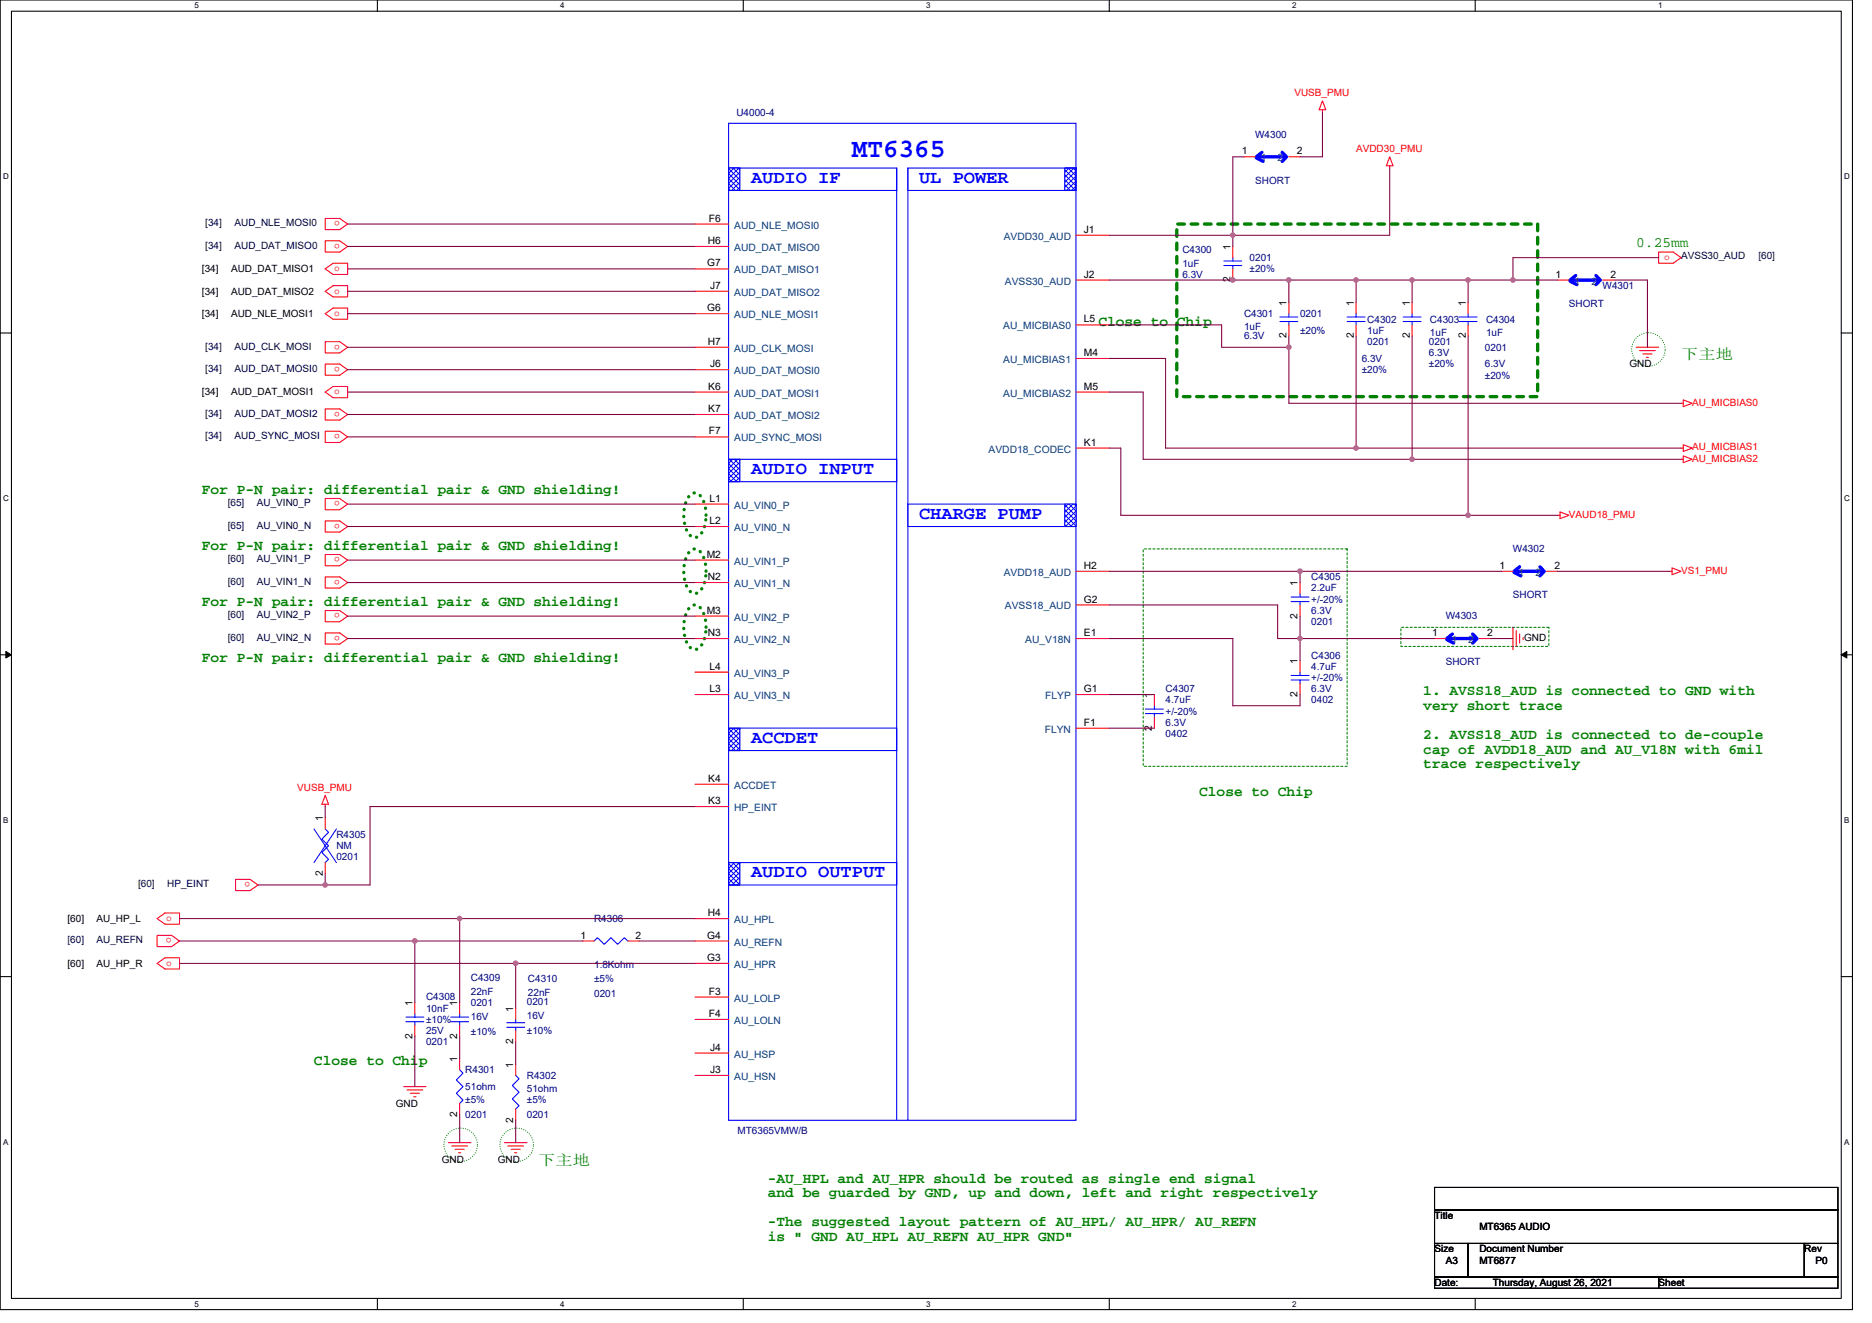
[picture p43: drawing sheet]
<svg xmlns="http://www.w3.org/2000/svg" width="297mm" height="210mm" viewBox="0 0 297 210" stroke-linecap="round" stroke-linejoin="round" font-family="sans-serif">
<defs><g id="words">
<text font-size="4.3" fill="#00f" x="135.2" y="24.9">MT6365</text>
<g font-size="2.8" fill="#00f">
<text x="119.2" y="29">AUDIO IF</text>
<text x="145.8" y="29">UL POWER</text>
<text x="119.2" y="75.2">AUDIO INPUT</text>
<text x="145.8" y="82.4">CHARGE PUMP</text>
<text x="119.2" y="117.9">ACCDET</text>
<text x="119.2" y="139.3">AUDIO OUTPUT</text>
</g>
<g font-size="2.3" fill="#008000">
<text x="259.6" y="39.2">0.25mm</text>
<text x="174.3" y="51.7">Close to Chip</text>
<text x="266.7" y="57">下主地</text>
<text x="32" y="78.4">For P-N pair: differential pair &amp; GND shielding!</text>
<text x="32" y="87.3">For P-N pair: differential pair &amp; GND shielding!</text>
<text x="32" y="96.2">For P-N pair: differential pair &amp; GND shielding!</text>
<text x="32" y="105.1">For P-N pair: differential pair &amp; GND shielding!</text>
<text x="225.8" y="110.4">1. AVSS18_AUD is connected to GND with</text>
<text x="225.8" y="112.7">very short trace</text>
<text x="225.8" y="117.3">2. AVSS18_AUD is connected to de-couple</text>
<text x="225.8" y="119.6">cap of AVDD18_AUD and AU_V18N with 6mil</text>
<text x="225.8" y="121.9">trace respectively</text>
<text x="190.3" y="126.4">Close to Chip</text>
<text x="49.8" y="169.1">Close to Chip</text>
<text x="85.4" y="185">下主地</text>
<text x="121.8" y="187.7">-AU_HPL and AU_HPR should be routed as single end signal</text>
<text x="121.8" y="190">and be guarded by GND, up and down, left and right respectively</text>
<text x="121.8" y="194.6">-The suggested layout pattern of AU_HPL/ AU_HPR/ AU_REFN</text>
<text x="121.8" y="197">is &quot; GND AU_HPL AU_REFN AU_HPR GND&quot;</text>
</g>
<g font-size="1.6" fill="#f00">
<text x="205.4" y="15.3">VUSB_PMU</text>
<text x="215.2" y="24.2">AVDD30_PMU</text>
<text x="53.9" y="35.1" transform="rotate(180 53.9 35.1)">o</text>
<text x="53.9" y="38.7" transform="rotate(180 53.9 38.7)">o</text>
<text x="264.1" y="41.3">o</text>
<text x="53" y="43">o</text>
<text x="53" y="46.6">o</text>
<text x="53" y="50.1">o</text>
<text x="53.9" y="54.7" transform="rotate(180 53.9 54.7)">o</text>
<text x="53.9" y="58.3" transform="rotate(180 53.9 58.3)">o</text>
<text x="53" y="62.6">o</text>
<text x="53.9" y="65.4" transform="rotate(180 53.9 65.4)">o</text>
<text x="268.5" y="64.4">AU_MICBIAS0</text>
<text x="53.9" y="68.9" transform="rotate(180 53.9 68.9)">o</text>
<text x="268.5" y="71.5">AU_MICBIAS1</text>
<text x="268.5" y="73.3">AU_MICBIAS2</text>
<text x="53.9" y="79.6" transform="rotate(180 53.9 79.6)">o</text>
<text x="53.9" y="83.1" transform="rotate(180 53.9 83.1)">o</text>
<text x="249" y="82.1">VAUD18_PMU</text>
<text x="53.9" y="88.5" transform="rotate(180 53.9 88.5)">o</text>
<text x="53.9" y="92" transform="rotate(180 53.9 92)">o</text>
<text x="266.7" y="91">VS1_PMU</text>
<text x="53.9" y="97.4" transform="rotate(180 53.9 97.4)">o</text>
<text x="53.9" y="100.9" transform="rotate(180 53.9 100.9)">o</text>
<text x="47.2" y="125.5">VUSB_PMU</text>
<text x="39.7" y="140" transform="rotate(180 39.7 140)">o</text>
<text x="26.3" y="146.2">o</text>
<text x="27.2" y="148.9" transform="rotate(180 27.2 148.9)">o</text>
<text x="26.3" y="153.3">o</text>
</g>
<g font-size="1.6" fill="#000080">
<text x="116.9" y="18.5">U4000-4</text>
<text x="199.2" y="21.9">W4300</text>
<text x="199.2" y="29.1">SHORT</text>
<text x="187.6" y="40.2">C4300</text>
<text x="198.3" y="41.4">0201</text>
<text x="187.6" y="42.3">1uF</text>
<text x="187.6" y="44.1">6.3V</text>
<text x="198.3" y="43.2">±20%</text>
<text x="254.3" y="45.9">W4301</text>
<text x="197.4" y="50.3">C4301</text>
<text x="197.4" y="52.5">1uF</text>
<text x="197.4" y="53.9">6.3V</text>
<text x="206.3" y="50.3">0201</text>
<text x="206.3" y="53">±20%</text>
<text x="217" y="51.2">C4302</text>
<text x="217" y="53">1uF</text>
<text x="226.9" y="51.2">C4303</text>
<text x="226.9" y="53.3">1uF</text>
<text x="235.8" y="51.2">C4304</text>
<text x="235.8" y="53.3">1uF</text>
<text x="249" y="48.7">SHORT</text>
<text x="216.1" y="57.4">6.3V</text>
<text x="216.1" y="59.2">±20%</text>
<text x="217" y="54.8">0201</text>
<text x="226.7" y="54.8">0201</text>
<text x="226.7" y="56.5">6.3V</text>
<text x="226.7" y="58.3">±20%</text>
<text x="235.6" y="55.6">0201</text>
<text x="235.6" y="58.3">6.3V</text>
<text x="235.6" y="60.1">±20%</text>
<text x="240.1" y="87.7">W4302</text>
<text x="208.1" y="92.1">C4305</text>
<text x="208.1" y="93.9">2.2uF</text>
<text x="208.1" y="95.7">+/-20%</text>
<text x="240.1" y="94.9">SHORT</text>
<text x="208.1" y="99.2">0201</text>
<text x="208.1" y="97.4">6.3V</text>
<text x="229.4" y="98.3">W4303</text>
<text x="208.1" y="104.5">C4306</text>
<text x="208.1" y="106.3">4.7uF</text>
<text x="229.4" y="105.6">SHORT</text>
<text x="185" y="109.9">C4307</text>
<text x="185" y="111.7">4.7uF</text>
<text x="185" y="113.4">+/-20%</text>
<text x="208.1" y="111.7">0402</text>
<text x="208.1" y="109.9">6.3V</text>
<text x="208.1" y="108.1">+/-20%</text>
<text x="185" y="117">0402</text>
<text x="185" y="115.2">6.3V</text>
<text x="53.4" y="133">R4305</text>
<text x="53.4" y="134.8">NM</text>
<text x="53.4" y="136.5">0201</text>
<text x="94.3" y="146.3">R4306</text>
<text x="74.7" y="155.7">C4309</text>
<text x="83.8" y="155.9">C4310</text>
<text x="94.3" y="153.6">1.8Kohm</text>
<text x="94.3" y="155.9">±5%</text>
<text x="67.6" y="158.8">C4308</text>
<text x="67.6" y="160.5">10nF</text>
<text x="74.7" y="157.9">22nF</text>
<text x="74.7" y="159.7">0201</text>
<text x="74.7" y="162">16V</text>
<text x="83.6" y="159.5">0201</text>
<text x="83.6" y="161.8">16V</text>
<text x="83.8" y="158.1">22nF</text>
<text x="94.3" y="158.2">0201</text>
<text x="67.6" y="165.9">0201</text>
<text x="67.6" y="164.1">25V</text>
<text x="67.6" y="162.3">±10%</text>
<text x="74.7" y="164.3">±10%</text>
<text x="83.6" y="164.1">±10%</text>
<text x="73.8" y="170.3">R4301</text>
<text x="73.8" y="173">51ohm</text>
<text x="83.6" y="171.2">R4302</text>
<text x="83.6" y="173.4">51ohm</text>
<text x="73.8" y="175.1">±5%</text>
<text x="73.8" y="177.4">0201</text>
<text x="83.6" y="175.1">±5%</text>
<text x="83.6" y="177.4">0201</text>
<text x="117" y="179.9">MT6365VMW/B</text>
</g>
<g font-size="1.6">
<text x="197" y="24.5">1</text>
<text x="205.8" y="24.5">2</text>
<text x="112.5" y="35.2">F6</text>
<text x="112.3" y="38.7">H6</text>
<text x="172" y="37">J1</text>
<text x="195.2" y="39.6" transform="rotate(-90 195.2 39.6)">1</text>
<text x="32" y="43.2">[34]</text>
<text x="32" y="46.8">[34]</text>
<text x="36.7" y="43.2">AUD_DAT_MISO1</text>
<text x="36.7" y="46.8">AUD_DAT_MISO2</text>
<text x="112.2" y="42.3">G7</text>
<text x="112.7" y="45.8">J7</text>
<text x="172" y="44.1">J2</text>
<text x="195.2" y="44.8" transform="rotate(-90 195.2 44.8)">2</text>
<text x="246.8" y="44.1">1</text>
<text x="255.5" y="44.1">2</text>
<text x="32" y="50.3">[34]</text>
<text x="36.7" y="50.3">AUD_NLE_MOSI1</text>
<text x="112.2" y="49.4">G6</text>
<text x="172" y="51.2">L5</text>
<text x="204.1" y="53.7" transform="rotate(-90 204.1 53.7)">2</text>
<text x="204.1" y="48.5" transform="rotate(-90 204.1 48.5)">1</text>
<text x="214.8" y="53.7" transform="rotate(-90 214.8 53.7)">2</text>
<text x="214.8" y="48.5" transform="rotate(-90 214.8 48.5)">1</text>
<text x="223.7" y="53.7" transform="rotate(-90 223.7 53.7)">2</text>
<text x="223.7" y="48.5" transform="rotate(-90 223.7 48.5)">1</text>
<text x="232.6" y="53.7" transform="rotate(-90 232.6 53.7)">2</text>
<text x="232.6" y="48.5" transform="rotate(-90 232.6 48.5)">1</text>
<text x="112.3" y="54.7">H7</text>
<text x="112.7" y="58.3">J6</text>
<text x="172" y="56.5">M4</text>
<text x="258.6" y="58.3">GND</text>
<text x="32" y="62.8">[34]</text>
<text x="36.7" y="62.8">AUD_DAT_MOSI1</text>
<text x="112.4" y="61.8">K6</text>
<text x="112.4" y="65.4">K7</text>
<text x="172" y="61.8">M5</text>
<text x="112.5" y="69">F7</text>
<text x="172" y="70.7">K1</text>
<text x="112.6" y="79.6">L1</text>
<text x="112.6" y="83.2">L2</text>
<text x="112.1" y="88.5">M2</text>
<text x="112.3" y="92.1">N2</text>
<text x="172" y="95.6">G2</text>
<text x="172" y="90.3">H2</text>
<text x="205.9" y="93" transform="rotate(-90 205.9 93)">1</text>
<text x="237.9" y="90.3">1</text>
<text x="246.7" y="90.3">2</text>
<text x="112.1" y="97.4">M3</text>
<text x="112.3" y="101">N3</text>
<text x="172" y="101">E1</text>
<text x="205.9" y="98.2" transform="rotate(-90 205.9 98.2)">2</text>
<text x="227.3" y="101">1</text>
<text x="236" y="101">2</text>
<text x="241.8" y="101.7">GND</text>
<text x="112.6" y="106.3">L4</text>
<text x="205.9" y="105.4" transform="rotate(-90 205.9 105.4)">1</text>
<text x="112.6" y="109.9">L3</text>
<text x="172" y="109.9">G1</text>
<text x="182.8" y="110.8" transform="rotate(-90 182.8 110.8)">1</text>
<text x="205.9" y="110.6" transform="rotate(-90 205.9 110.6)">2</text>
<text x="172" y="115.2">F1</text>
<text x="182.8" y="116" transform="rotate(-90 182.8 116)">2</text>
<text x="112.4" y="124.1">K4</text>
<text x="51.2" y="130.3" transform="rotate(-90 51.2 130.3)">1</text>
<text x="112.4" y="127.6">K3</text>
<text x="51.2" y="139.1" transform="rotate(-90 51.2 139.1)">2</text>
<text x="10.7" y="146.3">[60]</text>
<text x="15.3" y="146.3">AU_HP_L</text>
<text x="92.1" y="149">1</text>
<text x="100.9" y="149">2</text>
<text x="112.2" y="149">G4</text>
<text x="112.3" y="145.4">H4</text>
<text x="10.7" y="153.4">[60]</text>
<text x="15.3" y="153.4">AU_HP_R</text>
<text x="112.2" y="152.5">G3</text>
<text x="65.4" y="159.7" transform="rotate(-90 65.4 159.7)">1</text>
<text x="72.6" y="159.7" transform="rotate(-90 72.6 159.7)">1</text>
<text x="81.4" y="160.5" transform="rotate(-90 81.4 160.5)">1</text>
<text x="112.5" y="157.9">F3</text>
<text x="112.5" y="161.4">F4</text>
<text x="65.4" y="164.8" transform="rotate(-90 65.4 164.8)">2</text>
<text x="72.6" y="164.8" transform="rotate(-90 72.6 164.8)">2</text>
<text x="81.4" y="165.7" transform="rotate(-90 81.4 165.7)">2</text>
<text x="112.7" y="166.8">J4</text>
<text x="72.6" y="168.5" transform="rotate(-90 72.6 168.5)">1</text>
<text x="81.4" y="169.4" transform="rotate(-90 81.4 169.4)">1</text>
<text x="112.7" y="170.3">J3</text>
<text x="62.8" y="175.7">GND</text>
<text x="72.6" y="177.3" transform="rotate(-90 72.6 177.3)">2</text>
<text x="81.4" y="178.2" transform="rotate(-90 81.4 178.2)">2</text>
<text x="70.1" y="184.6">GND</text>
<text x="79" y="184.6">GND</text>
<text x="227.6" y="193.4">Title</text>
<text x="234.7" y="195.2">MT6365 AUDIO</text>
<text x="227.6" y="198.8">Size</text>
<text x="229.4" y="200.6">A3</text>
<text x="234.7" y="198.8">Document Number</text>
<text x="234.7" y="200.6">MT6877</text>
<text x="286.3" y="198.8">Rev</text>
<text x="288.1" y="200.6">P0</text>
<text x="227.6" y="204.1">Date:</text>
<text x="236.9" y="204.1">Thursday, August 26, 2021</text>
<text x="263.2" y="204.1">Sheet</text>
</g>
<g font-size="1.6" fill="#004080">
<text x="200.1" y="25.6">1</text>
<text x="202.7" y="25.6">2</text>
<text x="116.5" y="39.8">AUD_DAT_MISO0</text>
<text x="116.5" y="36.3">AUD_NLE_MOSI0</text>
<text x="159.3" y="38.1">AVDD30_AUD</text>
<text x="116.5" y="43.4">AUD_DAT_MISO1</text>
<text x="116.5" y="46.9">AUD_DAT_MISO2</text>
<text x="159.4" y="45.2">AVSS30_AUD</text>
<text x="249.8" y="45.2">1</text>
<text x="252.5" y="45.2">2</text>
<text x="116.5" y="50.5">AUD_NLE_MOSI1</text>
<text x="159.2" y="52.3">AU_MICBIAS0</text>
<text x="116.5" y="55.8">AUD_CLK_MOSI</text>
<text x="116.5" y="59.4">AUD_DAT_MOSI0</text>
<text x="159.2" y="57.6">AU_MICBIAS1</text>
<text x="116.5" y="62.9">AUD_DAT_MOSI1</text>
<text x="159.2" y="62.9">AU_MICBIAS2</text>
<text x="116.5" y="70.1">AUD_SYNC_MOSI</text>
<text x="116.5" y="66.5">AUD_DAT_MOSI2</text>
<text x="156.9" y="71.8">AVDD18_CODEC</text>
<text x="116.5" y="80.7">AU_VIN0_P</text>
<text x="116.5" y="89.6">AU_VIN1_P</text>
<text x="116.5" y="84.3">AU_VIN0_N</text>
<text x="116.5" y="93.2">AU_VIN1_N</text>
<text x="159.3" y="91.4">AVDD18_AUD</text>
<text x="241" y="91.4">1</text>
<text x="243.6" y="91.4">2</text>
<text x="116.5" y="98.5">AU_VIN2_P</text>
<text x="159.4" y="96.7">AVSS18_AUD</text>
<text x="116.5" y="102.1">AU_VIN2_N</text>
<text x="116.5" y="107.4">AU_VIN3_P</text>
<text x="162.7" y="102.1">AU_V18N</text>
<text x="230.3" y="102.1">1</text>
<text x="233" y="102.1">2</text>
<text x="116.5" y="111">AU_VIN3_N</text>
<text x="165.9" y="111">FLYP</text>
<text x="165.8" y="116.3">FLYN</text>
<text x="116.5" y="125.2">ACCDET</text>
<text x="116.5" y="128.7">HP_EINT</text>
<text x="116.5" y="146.5">AU_HPL</text>
<text x="116.5" y="153.6">AU_HPR</text>
<text x="116.5" y="150.1">AU_REFN</text>
<text x="116.5" y="159">AU_LOLP</text>
<text x="116.5" y="162.5">AU_LOLN</text>
<text x="116.5" y="167.9">AU_HSP</text>
<text x="116.5" y="171.4">AU_HSN</text>
</g>
<g font-size="1.6" fill="#000040">
<text x="32.6" y="35.9">[34]</text>
<text x="37.2" y="35.9">AUD_NLE_MOSI0</text>
<text x="32.6" y="39.5">[34]</text>
<text x="37.2" y="39.5">AUD_DAT_MISO0</text>
<text x="266.7" y="41.1">AVSS30_AUD</text>
<text x="279" y="41.1">[60]</text>
<text x="32.6" y="55.5">[34]</text>
<text x="32.6" y="59">[34]</text>
<text x="37.2" y="55.5">AUD_CLK_MOSI</text>
<text x="37.2" y="59">AUD_DAT_MOSI0</text>
<text x="32.6" y="69.7">[34]</text>
<text x="32.6" y="66.1">[34]</text>
<text x="37.2" y="69.7">AUD_SYNC_MOSI</text>
<text x="37.2" y="66.1">AUD_DAT_MOSI2</text>
<text x="36.1" y="80.4">[65]</text>
<text x="36.1" y="83.9">[65]</text>
<text x="40.8" y="80.4">AU_VIN0_P</text>
<text x="40.8" y="83.9">AU_VIN0_N</text>
<text x="36.1" y="89.3">[60]</text>
<text x="40.8" y="89.3">AU_VIN1_P</text>
<text x="36.1" y="92.8">[60]</text>
<text x="40.8" y="92.8">AU_VIN1_N</text>
<text x="36.1" y="98.1">[60]</text>
<text x="36.1" y="101.7">[60]</text>
<text x="40.8" y="98.1">AU_VIN2_P</text>
<text x="40.8" y="101.7">AU_VIN2_N</text>
<text x="21.9" y="140.8">[60]</text>
<text x="26.5" y="140.8">HP_EINT</text>
<text x="10.7" y="149.7">[60]</text>
<text x="15.3" y="149.7">AU_REFN</text>
</g>
<g font-size="1.3">
<text x="30.8" y="1.3">5</text>
<text x="88.9" y="1.3">4</text>
<text x="147" y="1.3">3</text>
<text x="205" y="1.3">2</text>
<text x="263.1" y="1.3">1</text>
<text x=".5" y="28.4">D</text>
<text x="292.6" y="28.4">D</text>
<text x=".5" y="79.5">C</text>
<text x="292.6" y="79.5">C</text>
<text x=".5" y="130.6">B</text>
<text x="292.6" y="130.6">B</text>
<text x=".5" y="181.7">A</text>
<text x="292.6" y="181.7">A</text>
<text x="30.8" y="207.4">5</text>
<text x="88.9" y="207.4">4</text>
<text x="147" y="207.4">3</text>
<text x="205" y="207.4">2</text>
</g>
</g></defs>
<path d="M0 0h293.9v207.9h-293.9zM1.8 1.8h290.4v204.3h-290.4z" fill="none" stroke="#000" stroke-width=".17"/>
<g fill="#fff">
<path d="M30.8 .2h.7v1.4h-.7z"/>
<path d="M30.8 206.3h.7v1.4h-.7z"/>
</g>
<path d="M59.9 0v1.8M59.9 206.1v1.8" fill="none" stroke="#000" stroke-width=".17"/>
<g fill="#fff">
<path d="M88.9 .2h.7v1.4h-.7z"/>
<path d="M88.9 206.3h.7v1.4h-.7z"/>
</g>
<path d="M117.9 0v1.8M117.9 206.1v1.8" fill="none" stroke="#000" stroke-width=".17"/>
<g fill="#fff">
<path d="M147 .2h.7v1.4h-.7z"/>
<path d="M147 206.3h.7v1.4h-.7z"/>
</g>
<path d="M176 0v1.8M176 206.1v1.8" fill="none" stroke="#000" stroke-width=".17"/>
<g fill="#fff">
<path d="M205 .2h.7v1.4h-.7z"/>
<path d="M205 206.3h.7v1.4h-.7z"/>
</g>
<path d="M234.1 0v1.8M234.1 206.1v1.8" fill="none" stroke="#000" stroke-width=".17"/>
<g fill="#fff">
<path d="M263.1 .2h.7v1.4h-.7z"/>
<path d="M.5 27.3h.9v1.4h-.9z"/>
<path d="M292.6 27.3h.9v1.4h-.9z"/>
<path d="M.5 78.4h.9v1.4h-.9z"/>
<path d="M292.6 78.4h.9v1.4h-.9z"/>
</g>
<path d="M0 52.9h1.8M292.2 52.9h1.7" fill="none" stroke="#000" stroke-width=".17"/>
<g fill="#fff">
<path d="M.5 129.5h.8v1.4h-.8z"/>
<path d="M292.6 129.5h.9v1.4h-.9z"/>
</g>
<path d="M0 103.9h1.8M292.2 103.9h1.7" fill="none" stroke="#000" stroke-width=".17"/>
<path d="M.9 103.4l.9 .5-.9 .5zM292.2 103.9l.8-.5v1z" fill="#000" stroke="#000" stroke-width=".16"/>
<g fill="#fff">
<path d="M.5 180.5h.8v1.4h-.8z"/>
<path d="M292.6 180.5h.9v1.4h-.9z"/>
</g>
<path d="M0 155h1.8M292.2 155h1.7M227.6 188.5h64v3.5h-64zM227.6 192h64v5.4h-64zM227.6 197.4h5.4v5.3h-5.4zM233 197.4h53.3v5.3h-53.3zM286.3 197.4h5.3v5.3h-5.3zM227.6 202.7h35.6v1.8h-35.6zM263.2 202.7h28.4v1.8h-28.4z" fill="none" stroke="#000" stroke-width=".17"/>
<path d="M109.5 78.6a1.11 1.11 0 0 1 1.9 .4 5.8 5.8 0 0 1-.4 6 1.11 1.11 0 0 1-1.8-.5 5.9 5.9 0 0 1 .3-5.9zM109.5 87.5a1.11 1.11 0 0 1 1.9 .4 5.8 5.8 0 0 1-.4 6 1.11 1.11 0 0 1-1.8-.5 5.9 5.9 0 0 1 .3-5.9zM109.5 96.4a1.11 1.11 0 0 1 1.9 .4 5.8 5.8 0 0 1-.4 5.9 1.11 1.11 0 0 1-1.8-.4 5.9 5.9 0 0 1 .3-5.9z" fill="none" stroke="#008000" stroke-width=".53" stroke-dasharray="0 1.1"/>
<g fill="none" stroke="#008000" stroke-width=".17" stroke-dasharray="0 .3">
<circle cx="261.6" cy="55.5" r="2.66"/>
<circle cx="73.1" cy="181.7" r="2.66"/>
<circle cx="82" cy="181.7" r="2.66"/>
</g>
<path d="M186.7 35.6h57.3v27.3h-57.3z" fill="none" stroke="#008000" stroke-width=".53" stroke-dasharray="1.1 1.1"/>
<path d="M181.4 87.1h32.4v34.5h-32.4zM222.3 99.6h23.5v3h-23.5z" fill="none" stroke="#008000" stroke-width=".17" stroke-dasharray=".3 .3"/>
<g fill="none" stroke="#f00" stroke-width=".17">
<path d="M209.8 16l.6 1.4h-1.1zM209.8 17.4v.4M51.6 34.7h2.3l1.3 .9-1.3 .8h-2.3zM51.6 38.2h2.3l1.3 .9-1.3 .9h-2.3zM220.5 24.9l.5 1.4h-1zM220.5 26.3v.4M51.6 42.7l1.2-.9h2.4v1.8h-2.4zM51.6 46.2l1.2-.9h2.4v1.8h-2.4zM51.6 49.8l1.2-.9h2.4v1.8h-2.4zM51.6 54.2h2.3l1.3 .9-1.3 .9h-2.3zM51.6 57.8h2.3l1.3 .9-1.3 .9h-2.3zM215.2 48v1.8"/>
<path d="M215.2 51.6v1.7M233 48v1.8M233 51.6v1.7M259.6 55.1h3.6M260.2 55.6h2.5M260.7 56.2h1.4M261.2 56.7h.4M263.2 40h2.3l1.2 .9-1.2 .9h-2.3zM51.6 62.2l1.2-.9h2.4v1.8h-2.4zM51.6 68.5h2.3l1.3 .8-1.3 .9h-2.3zM51.6 79.1h2.3l1.3 .9-1.3 .9h-2.3zM51.6 64.9h2.3l1.3 .9-1.3 .9h-2.3z"/>
<path d="M266.7 64h.4M266.7 71.1h.4M266.7 72.9h.4M267.1 63.5l1.4 .5-1.4 .5zM267.1 70.6l1.4 .5-1.4 .5zM267.1 72.4l1.4 .5-1.4 .5zM51.6 82.7h2.3l1.3 .9-1.3 .9h-2.3zM51.6 88h2.3l1.3 .9-1.3 .9h-2.3zM51.6 91.6h2.3l1.3 .9-1.3 .8h-2.3zM51.6 96.9h2.3l1.3 .9-1.3 .9h-2.3zM206.3 92.5v1.7M206.3 96v1.8"/>
<path d="M240.1 99.6v3.5M247.2 81.8h.3M247.5 81.3l1.5 .5-1.5 .5zM265 90.7h.3M265.3 90.1l1.4 .6-1.4 .5zM51.6 100.5h2.3l1.3 .8-1.3 .9h-2.3zM183.2 110.2v1.8M183.2 113.8v1.8M206.3 104.9v1.8M206.3 108.5v1.7M227.6 101.3h1.8M234.7 101.3h1.8"/>
<path d="M240.6 100.1v2.5M241.1 100.6v1.5M241.7 101.2v.3M37.4 139.6h2.3l1.2 .9-1.2 .9h-2.3zM51.6 127.7v.3M51.6 126.2l.5 1.5h-1zM24.9 145.8l1.3-.9h2.3v1.8h-2.3zM24.9 152.9l1.3-.9h2.3v1.8h-2.3zM24.9 148.5h2.3l1.3 .9-1.3 .8h-2.3zM92.5 149.4h1.8M99.6 149.4h1.8M64 172.5h3.6"/>
<path d="M64.6 173h2.5M65.1 173.5h1.4M65.7 174.1h.3M81.8 160v1.8M81.8 163.6v1.8M81.8 168.9v1.8M81.8 176v1.8M71.2 181.4h3.5M71.7 181.9h2.5M72.2 182.4h1.5M72.8 183h.3M80 181.4h3.6"/>
<path d="M80.6 181.9h2.5M81.1 182.4h1.4M81.7 183h.3"/>
</g>
<g fill="none" stroke="#00f" stroke-width=".17">
<path d="M115.6 26.7h26.7v3.5h-26.7zM142.3 26.7v151.1M213.8 50.3h2.8M213.8 51h2.8M215.2 49.8v.5M215.2 51v.6M231.5 50.3h2.9M231.5 51h2.9M233 49.8v.5M233 51v.6M204.9 94.8h2.8M204.9 95.5h2.8"/>
<path d="M206.3 94.2v.6M206.3 95.5v.5M181.8 112.5h2.8M181.8 113.3h2.8M183.2 112v.5M183.2 113.3v.5M204.9 107.2h2.8M204.9 107.9h2.8M206.3 106.7v.5M206.3 107.9v.6M94.3 149.4l.5-.6 1.1 1.1 1-1.1 1.1 1.1 1.1-1.1 .5 .6M80.4 162.3h2.8"/>
<path d="M80.4 163h2.8M81.8 161.8v.5M81.8 163v.6M81.8 170.7l.6 .5-1.1 1.1 1.1 1.1-1.1 1 1.1 1.1-.6 .5"/>
</g>
<path d="M229.6 101.5l1 .6M229.9 101.3h3.9M230.5 100.6l-.9 .7M233.7 100.6l.5 .6M234.4 101.3l-.7 .8" fill="none" stroke="#00f" stroke-width=".53"/>
<path d="M168.9 26.7h1.8v3.5h-1.8z" fill="#fff"/>
<path d="M168.9 26.7v3.5h1.8v-3.5z" fill-rule="evenodd" fill="#00f" stroke="#00f" stroke-width=".17"/>
<path d="M115.6 26.7h1.8v3.5h-1.8z" fill="#fff"/>
<path d="M115.6 26.7v3.5h1.8v-3.5z" fill-rule="evenodd" fill="#00f" stroke="#00f" stroke-width=".17"/>
<path d="M115.6 19.6h55.1v158.2h-55.1zM144.1 26.7h26.6v3.5h-26.6zM144.1 26.7v151.1M144.1 80h26.6v3.6h-26.6z" fill="none" stroke="#00f" stroke-width=".17"/>
<path d="M168.9 80h1.8v3.6h-1.8z" fill="#fff"/>
<path d="M168.9 80v3.6h1.8v-3.6z" fill-rule="evenodd" fill="#00f" stroke="#00f" stroke-width=".17"/>
<path d="M115.6 72.9h1.8v3.6h-1.8z" fill="#fff"/>
<path d="M115.6 72.9v3.6h1.8v-3.6z" fill-rule="evenodd" fill="#00f" stroke="#00f" stroke-width=".17"/>
<path d="M115.6 72.9h26.7v3.6h-26.7z" fill="none" stroke="#00f" stroke-width=".17"/>
<path d="M115.6 115.6h1.8v3.5h-1.8z" fill="#fff"/>
<path d="M115.6 115.6v3.5h1.8v-3.5z" fill-rule="evenodd" fill="#00f" stroke="#00f" stroke-width=".17"/>
<path d="M115.6 115.6h26.7v3.5h-26.7z" fill="none" stroke="#00f" stroke-width=".17"/>
<path d="M115.6 136.9h1.8v3.6h-1.8z" fill="#fff"/>
<path d="M115.6 136.9v3.6h1.8v-3.6z" fill-rule="evenodd" fill="#00f" stroke="#00f" stroke-width=".17"/>
<g fill="none" stroke="#00f" stroke-width=".17">
<path d="M194.2 41.4h2.8M194.2 42.1h2.8M195.6 40.9v.5M195.6 42.1v.6M203.1 50.3h2.8M203.1 51h2.8M204.5 49.8v.5M204.5 51v.6M222.6 50.3h2.9M222.6 51h2.9M224.1 49.8v.5M224.1 51v.6"/>
<path d="M49.8 131.6l3.6 5.3M51.6 131.6l.5 .5-1 1.1 1 1-1 1.1 1 1.1-.5 .5M53.4 131.6l-3.6 5.3M115.6 136.9h26.7v3.6h-26.7zM64.4 161.4h2.8M64.4 162.2h2.8M65.8 160.9v.5M65.8 162.2v.5M71.5 161.4h2.9M71.5 162.2h2.9M72.9 160.9v.5M72.9 162.2v.5"/>
<path d="M72.9 169.8l.6 .5-1.1 1.1 1.1 1.1-1.1 1 1.1 1.1-.6 .5"/>
</g>
<g fill="none" stroke="#f00" stroke-width=".17">
<path d="M110.3 39.1h5.3M110.3 35.6h5.3M170.7 37.3h5.4M195.6 39.1v1.8M197.4 24.9h1.8M204.5 24.9h1.8M110.3 55.1h5.3M110.3 58.7h5.3M110.3 42.7h5.3M110.3 49.8h5.3M110.3 46.2h5.3M170.7 44.4h5.4"/>
<path d="M170.7 51.6h5.4M170.7 56.9h5.4M195.6 42.7v1.7M204.5 48v1.8M204.5 51.6v1.7M224.1 48v1.8M224.1 51.6v1.7M247.2 44.4h1.8M254.3 44.4h1.8M110.3 62.2h5.3M110.3 69.3h5.3M110.3 65.8h5.3"/>
<path d="M170.7 62.2h5.4M170.7 71.1h5.4M110.3 88.9h5.3M110.3 97.8h5.3M110.3 80h5.3M110.3 92.5h5.3M110.3 83.6h5.3M170.7 90.7h5.4M170.7 96h5.4M238.3 90.7h1.8M245.4 90.7h1.8M110.3 101.3h5.3"/>
<path d="M110.3 106.7h5.3M110.3 110.2h5.3M170.7 101.3h5.4M170.7 110.2h5.4M170.7 115.6h5.4M51.6 129.8v1.8M51.6 136.9v1.8M110.3 128h5.3M110.3 124.5h5.3M65.8 159.1v1.8M72.9 159.1v1.8M110.3 145.8h5.3"/>
<path d="M110.3 152.9h5.3M110.3 149.4h5.3M110.3 158.2h5.3M65.8 162.7v1.8M72.9 162.7v1.8M72.9 168v1.8M72.9 175.1v1.8M110.3 161.8h5.3M110.3 167.1h5.3M110.3 170.7h5.3"/>
</g>
<g fill="none" stroke="#00f" stroke-width=".53">
<path d="M199.3 25.1l1.1 .5M199.7 24.9h3.9M200.2 24.2l-.9 .7M203.5 24.2l.5 .5M204.1 24.9l-.6 .7M249.1 44.6l1.1 .6M249.5 44.4h3.9M250 43.7l-.9 .7M253.2 43.7l.6 .6M253.9 44.4l-.7 .8M240.2 90.8l1.1 .6M240.6 90.7h3.9"/>
<path d="M241.1 90l-.9 .7M244.3 90l.6 .5M245 90.7l-.7 .7"/>
</g>
<g fill="none" stroke="#800040" stroke-width=".17">
<path d="M209.8 17.8v7.1h-3.5M55.2 35.6h55.1M55.2 39.1h55.1M176.1 37.3h19.5M195.6 37.3v1.8M197.4 24.9h-1.8v12.4M220.5 26.7v10.6h-24.9M55.2 42.7h55.1M55.2 46.2h55.1M55.2 49.8h55.1M55.2 55.1h55.1M55.2 58.7h55.1"/>
<path d="M176.1 51.6h17.7v3.5h10.7M176.1 44.4h28.4M176.1 56.9h8.9v14.2h30.2M204.5 53.3v1.8M204.5 44.5v3.5M204.5 44.4h10.7M204.5 55.1v8.9h62.2M215.2 44.5v3.5M215.2 53.3v17.8M215.2 44.4h8.9M224.1 44.5v3.5M224.1 53.3v19.6"/>
<path d="M224.1 44.4h8.9M233 44.5v3.5M233 44.4h7.1M233 53.3v28.5M240.1 44.4h7.1M256.1 44.4h5.3v10.7M263.2 40.9h-23.1v3.5M55.2 62.2h55.1M55.2 65.8h55.1M55.2 69.3h55.1M176.1 71.1h1.7v10.7h55.2M176.1 62.2h5.3v10.7h42.7"/>
<path d="M215.2 71.1h51.5M224.1 72.9h42.6M55.2 80h55.1M55.2 83.6h55.1M55.2 88.9h55.1M55.2 92.5h55.1M55.2 97.8h55.1M176.1 96h26.6v5.3h3.6M176.1 90.7h30.2M206.3 90.7h32M206.3 90.7v1.8M206.3 97.8v3.5"/>
<path d="M233 81.8h14.2M247.2 90.7h17.8M55.2 101.3h55.1M176.1 110.2h7.1M176.1 115.6h7.1M176.1 101.3h19.5v10.7h10.7v-1.8M206.3 101.3v3.6M206.3 101.3h21.3M236.5 101.3h3.6M51.6 128v1.8M51.6 138.7v1.8M110.3 128h-51.6v12.5h-17.8"/>
<path d="M28.5 145.8h44.4M28.5 152.9h53.3M28.5 149.4h37.3M65.8 149.4v9.7M65.8 149.4h26.7M72.9 145.8v13.3M72.9 145.8h37.4M81.8 152.9h28.5M81.8 152.9v7.1M101.4 149.4h8.9M65.8 164.5v8M72.9 164.5v3.5"/>
<path d="M72.9 176.9v4.5M81.8 165.4v3.5M81.8 177.8v3.6"/>
</g>
<g fill="#f0f" stroke="#f0f" stroke-width=".17">
<circle cx="72.9" cy="145.8" r=".35"/>
<circle cx="65.8" cy="149.3" r=".35"/>
<circle cx="81.8" cy="152.9" r=".35"/>
<circle cx="195.6" cy="37.3" r=".35"/>
<circle cx="195.6" cy="44.4" r=".35"/>
<circle cx="204.5" cy="44.4" r=".35"/>
<circle cx="224.1" cy="44.4" r=".35"/>
<circle cx="215.2" cy="44.4" r=".35"/>
<circle cx="240.1" cy="44.4" r=".35"/>
<circle cx="204.5" cy="55.1" r=".35"/>
<circle cx="232.9" cy="81.8" r=".35"/>
<circle cx="215.2" cy="71.1" r=".35"/>
<circle cx="224.1" cy="72.9" r=".35"/>
<circle cx="232.9" cy="44.4" r=".35"/>
<circle cx="206.3" cy="90.7" r=".35"/>
<circle cx="206.3" cy="101.3" r=".35"/>
<circle cx="51.6" cy="140.4" r=".35"/>
</g>
<use href="#words"/>
</svg>
